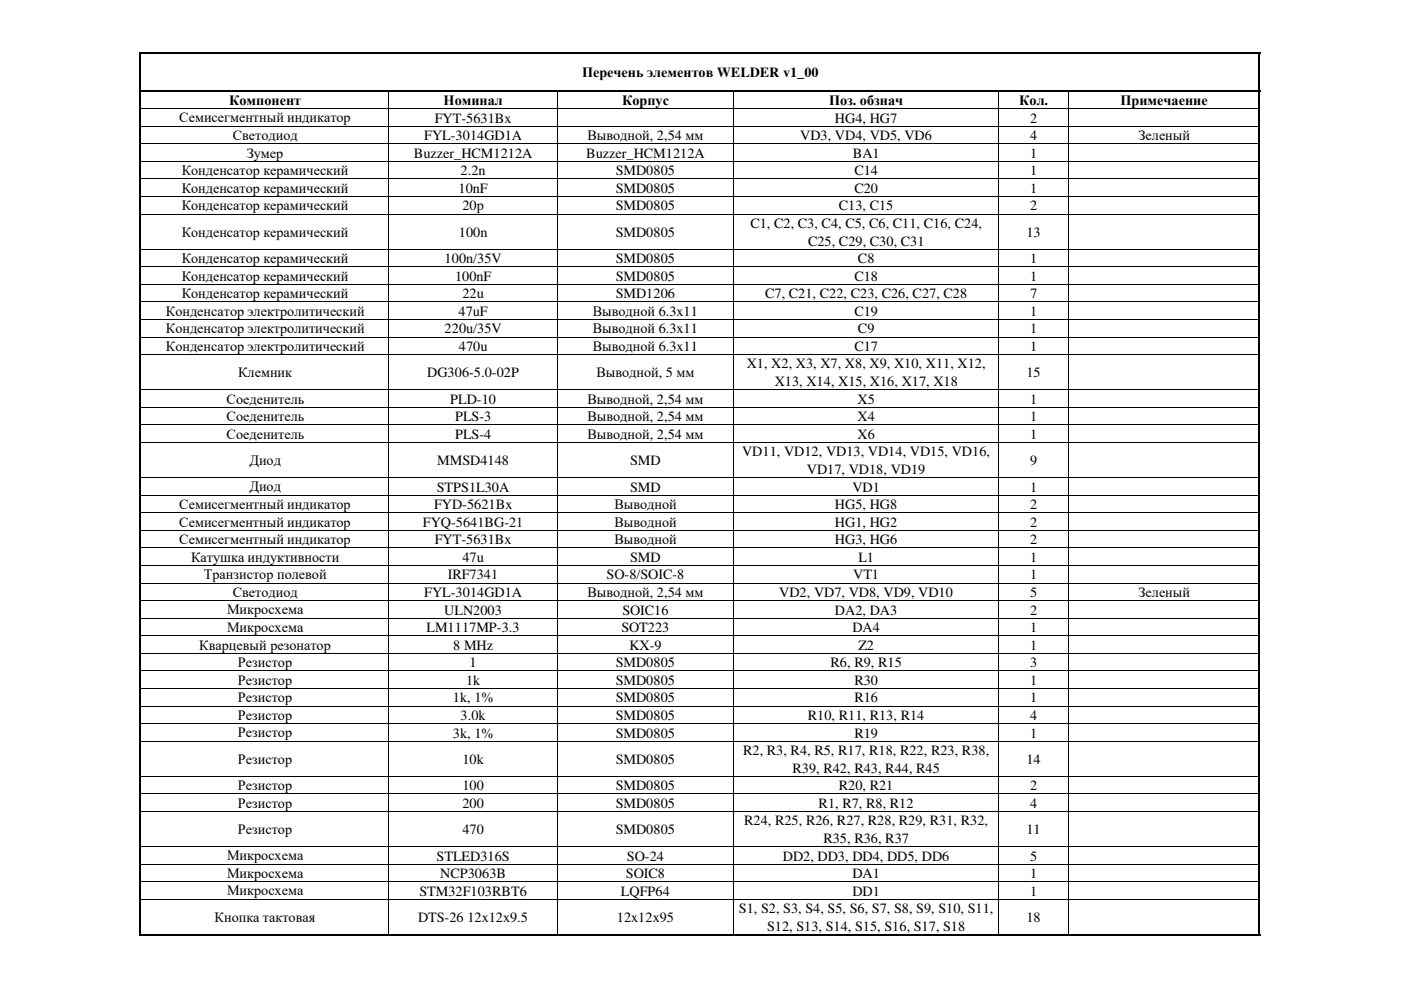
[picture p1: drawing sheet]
<svg xmlns="http://www.w3.org/2000/svg" width="297mm" height="210mm" viewBox="0 0 297 210" stroke-linecap="round" stroke-linejoin="round" font-family="sans-serif">
<defs><g id="words">
<g font-size="3">
<text x="123.4" y="16.3">Перечень элементов WELDER v1_00</text>
<text x="48.6" y="22.3">Компонент</text>
<text x="94.1" y="22.3">Номинал</text>
<text x="131.9" y="22.3">Корпус</text>
<text x="175.8" y="22.3">Поз. обзнач</text>
<text x="216.1" y="22.3">Кол.</text>
<text x="237.6" y="22.3">Примечаение</text>
<text x="38" y="26">Семисегментный индикатор</text>
<text x="49.4" y="29.7">Светодиод</text>
<text x="90" y="29.7">FYL-3014GD1A</text>
<text x="92.2" y="26">FYT-5631Bx</text>
<text x="124.5" y="29.7">Выводной, 2,54 мм</text>
<text x="169.7" y="29.7">VD3, VD4, VD5, VD6</text>
<text x="177" y="26">HG4, HG7</text>
<text x="218.4" y="26">2</text>
<text x="218.4" y="29.7">4</text>
<text x="241.4" y="29.7">Зеленый</text>
<text x="52.3" y="33.4">Зумер</text>
<text x="87.8" y="33.4">Buzzer_HCM1212A</text>
<text x="124.3" y="33.4">Buzzer_HCM1212A</text>
<text x="180.8" y="33.4">BA1</text>
<text x="218.4" y="33.4">1</text>
<text x="38.5" y="37.1">Конденсатор керамический</text>
<text x="38.5" y="40.9">Конденсатор керамический</text>
<text x="97.2" y="40.9">10nF</text>
<text x="97.7" y="37.2">2.2n</text>
<text x="130.6" y="37.2">SMD0805</text>
<text x="130.6" y="40.9">SMD0805</text>
<text x="181.1" y="37.2">C14</text>
<text x="181.1" y="40.9">C20</text>
<text x="218.4" y="37.2">1</text>
<text x="218.4" y="40.9">1</text>
<text x="38.5" y="44.6">Конденсатор керамический</text>
<text x="98" y="44.6">20p</text>
<text x="130.6" y="44.6">SMD0805</text>
<text x="177.8" y="44.6">C13, C15</text>
<text x="218.4" y="44.6">2</text>
<text x="38.5" y="50.2">Конденсатор керамический</text>
<text x="97.3" y="50.2">100n</text>
<text x="130.6" y="50.2">SMD0805</text>
<text x="159.1" y="48.3">C1, C2, C3, C4, C5, C6, C11, C16, C24,</text>
<text x="171.3" y="52.1">C25, C29, C30, C31</text>
<text x="217.6" y="50.2">13</text>
<text x="38.5" y="59.5">Конденсатор керамический</text>
<text x="38.5" y="55.8">Конденсатор керамический</text>
<text x="94.3" y="55.8">100n/35V</text>
<text x="96.5" y="59.5">100nF</text>
<text x="130.6" y="55.8">SMD0805</text>
<text x="130.6" y="59.5">SMD0805</text>
<text x="181.1" y="59.5">C18</text>
<text x="181.9" y="55.8">C8</text>
<text x="218.4" y="55.8">1</text>
<text x="218.4" y="59.5">1</text>
<text x="38.5" y="63.2">Конденсатор керамический</text>
<text x="98" y="63.2">22u</text>
<text x="130.6" y="63.2">SMD1206</text>
<text x="162.2" y="63.2">C7, C21, C22, C23, C26, C27, C28</text>
<text x="218.4" y="63.2">7</text>
<text x="35.2" y="66.9">Конденсатор электролитический</text>
<text x="35.2" y="70.7">Конденсатор электролитический</text>
<text x="94.3" y="70.7">220u/35V</text>
<text x="97.2" y="67">47uF</text>
<text x="125.7" y="67">Выводной 6.3x11</text>
<text x="125.7" y="70.7">Выводной 6.3x11</text>
<text x="181.1" y="67">C19</text>
<text x="181.9" y="70.7">C9</text>
<text x="218.4" y="67">1</text>
<text x="218.4" y="70.7">1</text>
<text x="35.2" y="74.4">Конденсатор электролитический</text>
<text x="97.3" y="74.4">470u</text>
<text x="125.7" y="74.4">Выводной 6.3x11</text>
<text x="181.1" y="74.4">C17</text>
<text x="218.4" y="74.4">1</text>
<text x="50.5" y="80">Клемник</text>
<text x="90.6" y="80">DG306-5.0-02P</text>
<text x="126.4" y="80">Выводной, 5 мм</text>
<text x="158.3" y="78.1">X1, X2, X3, X7, X8, X9, X10, X11, X12,</text>
<text x="164.3" y="81.9">X13, X14, X15, X16, X17, X18</text>
<text x="217.6" y="80">15</text>
<text x="48" y="89.3">Соеденитель</text>
<text x="48" y="85.6">Соеденитель</text>
<text x="95.5" y="85.6">PLD-10</text>
<text x="96.5" y="89.3">PLS-3</text>
<text x="124.5" y="85.6">Выводной, 2,54 мм</text>
<text x="124.5" y="89.3">Выводной, 2,54 мм</text>
<text x="181.8" y="85.6">X5</text>
<text x="181.8" y="89.3">X4</text>
<text x="218.4" y="85.6">1</text>
<text x="218.4" y="89.3">1</text>
<text x="48" y="93">Соеденитель</text>
<text x="96.5" y="93">PLS-4</text>
<text x="124.5" y="93">Выводной, 2,54 мм</text>
<text x="181.8" y="93">X6</text>
<text x="218.4" y="93">1</text>
<text x="52.9" y="98.6">Диод</text>
<text x="92.7" y="98.6">MMSD4148</text>
<text x="133.6" y="98.6">SMD</text>
<text x="157.3" y="96.7">VD11, VD12, VD13, VD14, VD15, VD16,</text>
<text x="171.1" y="100.5">VD17, VD18, VD19</text>
<text x="218.4" y="98.6">9</text>
<text x="38" y="107.9">Семисегментный индикатор</text>
<text x="52.9" y="104.2">Диод</text>
<text x="92" y="107.9">FYD-5621Bx</text>
<text x="92.6" y="104.2">STPS1L30A</text>
<text x="130.3" y="107.9">Выводной</text>
<text x="133.6" y="104.2">SMD</text>
<text x="177" y="107.9">HG5, HG8</text>
<text x="180.7" y="104.2">VD1</text>
<text x="218.4" y="104.2">1</text>
<text x="218.4" y="107.9">2</text>
<text x="38" y="111.6">Семисегментный индикатор</text>
<text x="89.7" y="111.7">FYQ-5641BG-21</text>
<text x="130.3" y="111.7">Выводной</text>
<text x="177" y="111.7">HG1, HG2</text>
<text x="218.4" y="111.7">2</text>
<text x="38" y="115.4">Семисегментный индикатор</text>
<text x="40.5" y="119.1">Катушка индуктивности</text>
<text x="92.2" y="115.4">FYT-5631Bx</text>
<text x="98" y="119.1">47u</text>
<text x="130.3" y="115.4">Выводной</text>
<text x="133.6" y="119.1">SMD</text>
<text x="177" y="115.4">HG3, HG6</text>
<text x="182" y="119.1">L1</text>
<text x="218.4" y="115.4">2</text>
<text x="218.4" y="119.1">1</text>
<text x="43.2" y="122.8">Транзистор полевой</text>
<text x="95" y="122.9">IRF7341</text>
<text x="128.6" y="122.9">SO-8/SOIC-8</text>
<text x="180.9" y="122.9">VT1</text>
<text x="218.4" y="122.9">1</text>
<text x="48.1" y="130.3">Микросхема</text>
<text x="49.4" y="126.5">Светодиод</text>
<text x="90" y="126.6">FYL-3014GD1A</text>
<text x="94.2" y="130.3">ULN2003</text>
<text x="124.5" y="126.6">Выводной, 2,54 мм</text>
<text x="131.9" y="130.3">SOIC16</text>
<text x="165.2" y="126.6">VD2, VD7, VD8, VD9, VD10</text>
<text x="177" y="130.3">DA2, DA3</text>
<text x="218.4" y="126.6">5</text>
<text x="218.4" y="130.3">2</text>
<text x="241.4" y="126.6">Зеленый</text>
<text x="42.2" y="137.7">Кварцевый резонатор</text>
<text x="48.1" y="134">Микросхема</text>
<text x="90.4" y="134">LM1117MP-3.3</text>
<text x="96.1" y="137.8">8 MHz</text>
<text x="131.7" y="134">SOT223</text>
<text x="133.4" y="137.8">KX-9</text>
<text x="180.7" y="134">DA4</text>
<text x="182" y="137.8">Z2</text>
<text x="218.4" y="134">1</text>
<text x="218.4" y="137.8">1</text>
<text x="50.5" y="141.4">Резистор</text>
<text x="99.6" y="141.5">1</text>
<text x="130.6" y="141.5">SMD0805</text>
<text x="176.1" y="141.5">R6, R9, R15</text>
<text x="218.4" y="141.5">3</text>
<text x="50.5" y="145.2">Резистор</text>
<text x="50.5" y="148.9">Резистор</text>
<text x="96" y="148.9">1k, 1%</text>
<text x="98.8" y="145.2">1k</text>
<text x="130.6" y="145.2">SMD0805</text>
<text x="130.6" y="148.9">SMD0805</text>
<text x="181.1" y="145.2">R30</text>
<text x="181.1" y="148.9">R16</text>
<text x="218.4" y="145.2">1</text>
<text x="218.4" y="148.9">1</text>
<text x="50.5" y="152.6">Резистор</text>
<text x="97.7" y="152.7">3.0k</text>
<text x="130.6" y="152.7">SMD0805</text>
<text x="171.3" y="152.7">R10, R11, R13, R14</text>
<text x="218.4" y="152.7">4</text>
<text x="50.5" y="156.3">Резистор</text>
<text x="50.5" y="161.9">Резистор</text>
<text x="96" y="156.4">3k, 1%</text>
<text x="98" y="161.9">10k</text>
<text x="130.6" y="161.9">SMD0805</text>
<text x="130.6" y="156.4">SMD0805</text>
<text x="157.6" y="160.1">R2, R3, R4, R5, R17, R18, R22, R23, R38,</text>
<text x="181.1" y="156.4">R19</text>
<text x="217.6" y="161.9">14</text>
<text x="218.4" y="156.4">1</text>
<text x="50.5" y="167.5">Резистор</text>
<text x="98" y="167.6">100</text>
<text x="130.6" y="167.6">SMD0805</text>
<text x="168" y="163.8">R39, R42, R43, R44, R45</text>
<text x="177.8" y="167.6">R20, R21</text>
<text x="218.4" y="167.6">2</text>
<text x="50.5" y="171.2">Резистор</text>
<text x="98" y="171.3">200</text>
<text x="130.6" y="171.3">SMD0805</text>
<text x="173.6" y="171.3">R1, R7, R8, R12</text>
<text x="218.4" y="171.3">4</text>
<text x="50.5" y="176.8">Резистор</text>
<text x="98" y="176.8">470</text>
<text x="130.6" y="176.8">SMD0805</text>
<text x="157.8" y="175">R24, R25, R26, R27, R28, R29, R31, R32,</text>
<text x="174.6" y="178.7">R35, R36, R37</text>
<text x="217.6" y="176.8">11</text>
<text x="48.1" y="182.4">Микросхема</text>
<text x="92.6" y="182.5">STLED316S</text>
<text x="132.9" y="182.5">SO-24</text>
<text x="166" y="182.5">DD2, DD3, DD4, DD5, DD6</text>
<text x="218.4" y="182.5">5</text>
<text x="48.1" y="186.1">Микросхема</text>
<text x="48.1" y="189.9">Микросхема</text>
<text x="88.9" y="189.9">STM32F103RBT6</text>
<text x="93.3" y="186.2">NCP3063B</text>
<text x="131.7" y="189.9">LQFP64</text>
<text x="132.7" y="186.2">SOIC8</text>
<text x="180.7" y="186.2">DA1</text>
<text x="180.7" y="189.9">DD1</text>
<text x="218.4" y="186.2">1</text>
<text x="218.4" y="189.9">1</text>
<text x="45.5" y="195.5">Кнопка тактовая</text>
<text x="88.6" y="195.5">DTS-26 12x12x9.5</text>
<text x="130.8" y="195.5">12x12x95</text>
<text x="156.7" y="193.7">S1, S2, S3, S4, S5, S6, S7, S8, S9, S10, S11,</text>
<text x="162.6" y="197.4">S12, S13, S14, S15, S16, S17, S18</text>
<text x="217.6" y="195.5">18</text>
</g>
</g></defs>
<path d="M29.7 11.1v187.4M29.9 11.3h237.3M29.9 19.3h237.3M267 11.5v187M29.9 198.3h237.3" fill="none" stroke="#000" stroke-width=".42"/>
<g fill="none" stroke="#000" stroke-width=".21">
<path d="M82.4 19.5v178.6M118.2 19.5v178.6M155.5 19.5v178.6M211.8 19.5v178.6M226.5 19.5v178.6M29.9 23.1h236.9M29.9 26.8h236.9M29.9 30.5h236.9M29.9 34.2h236.9M29.9 38h236.9M29.9 41.7h236.9M29.9 45.4h236.9"/>
<path d="M29.9 52.9h236.9M29.9 56.6h236.9M29.9 60.3h236.9M29.9 64h236.9M29.9 67.8h236.9M29.9 71.5h236.9M29.9 75.2h236.9M29.9 82.7h236.9M29.9 86.4h236.9M29.9 90.1h236.9M29.9 93.8h236.9M29.9 101.3h236.9"/>
<path d="M29.9 105h236.9M29.9 108.7h236.9M29.9 112.5h236.9M29.9 116.2h236.9M29.9 119.9h236.9M29.9 123.6h236.9M29.9 127.4h236.9M29.9 131.1h236.9M29.9 134.8h236.9M29.9 138.5h236.9M29.9 142.3h236.9M29.9 146h236.9"/>
<path d="M29.9 149.7h236.9M29.9 153.4h236.9M29.9 157.2h236.9M29.9 164.6h236.9M29.9 168.3h236.9M29.9 172.1h236.9M29.9 179.5h236.9M29.9 183.2h236.9M29.9 187h236.9M29.9 190.7h236.9"/>
</g>
<use href="#words"/>
</svg>
